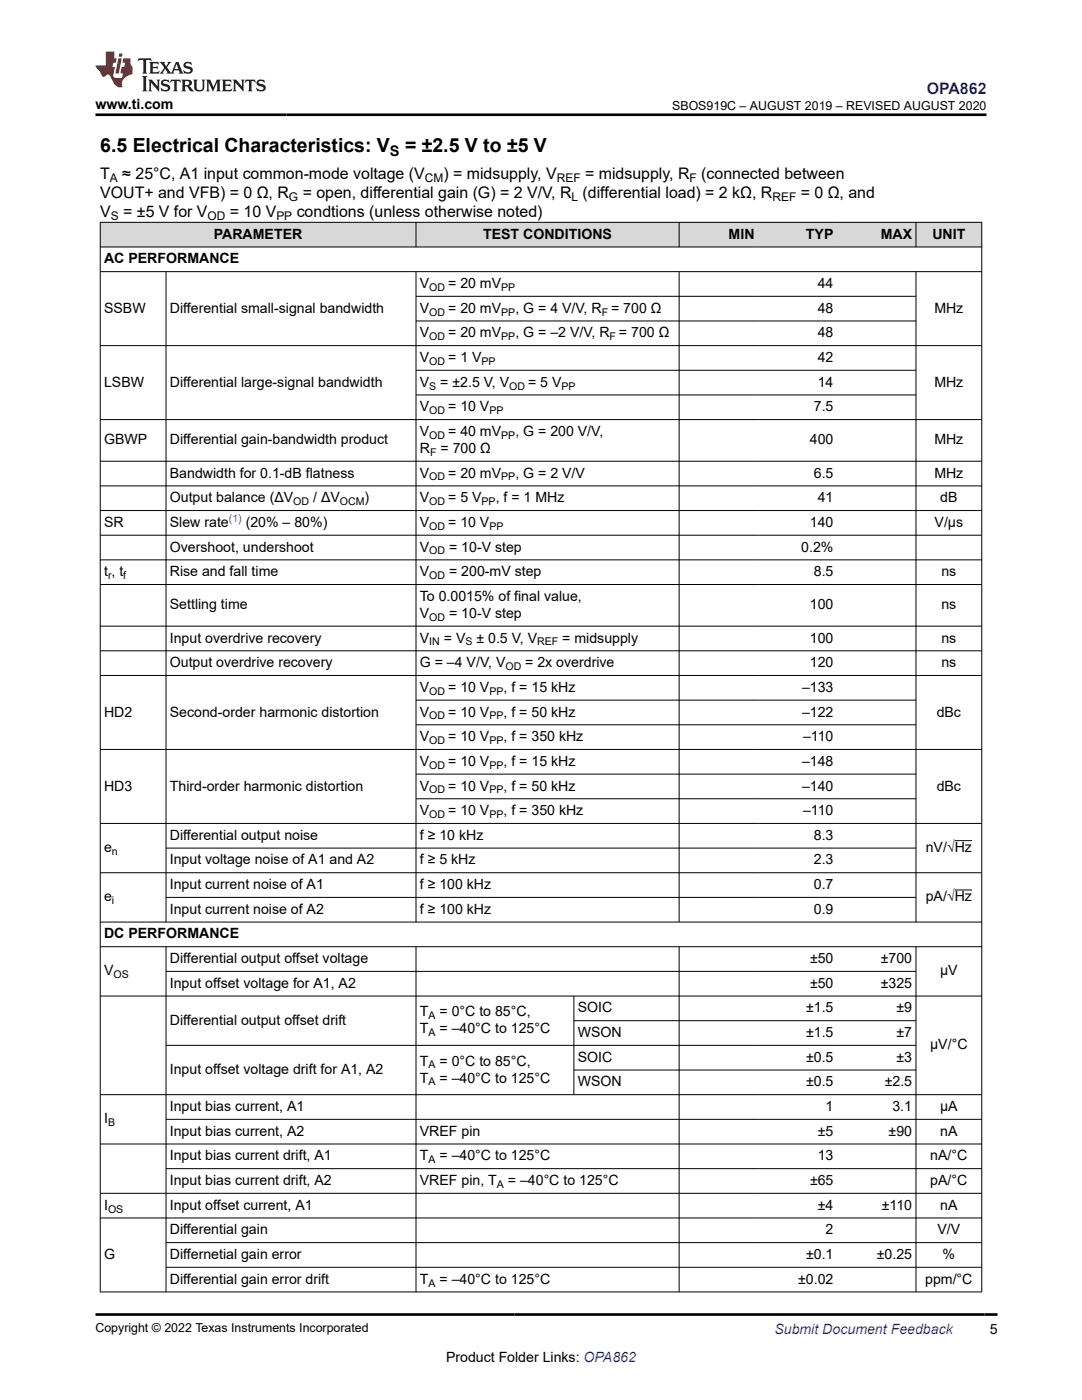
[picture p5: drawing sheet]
<svg xmlns="http://www.w3.org/2000/svg" width="216mm" height="279mm" viewBox="0 0 216 279" stroke-linecap="round" stroke-linejoin="round" font-family="sans-serif">
<defs><g id="words">
<g font-size="3.9">
<text x="20" y="30.3">6.5 Electrical Characteristics: V</text>
<text x="80.8" y="30.3">= ±2.5 V to ±5 V</text>
</g>
<text font-size="3.2" fill="#00f" x="184.9" y="18.7">OPA862</text>
<g font-size="3.2">
<text x="20" y="35.7">T</text>
<text x="24.4" y="35.7">≈ 25°C, A1 input common-mode voltage (V</text>
<text x="88.5" y="35.7">) = midsupply, V</text>
<text x="116.7" y="35.7">= midsupply, R</text>
<text x="139.9" y="35.7">(connected between</text>
<text x="20" y="39.5">VOUT+ and VFB) = 0 Ω, R</text>
<text x="60.4" y="39.5">= open, differential gain (G) = 2 V/V, R (differential load) = 2 kΩ, R</text>
<text x="159.8" y="39.5">= 0 Ω, and</text>
<text x="20" y="43.3">V</text>
<text x="24.6" y="43.3">= ±5 V for V</text>
<text x="45.9" y="43.3">= 10 V</text>
<text x="59.2" y="43.3">condtions (unless otherwise noted)</text>
</g>
<text font-size="2.9" x="77.8" y="31">S</text>
<g font-size="2.8">
<text x="19" y="21.8">www.ti.com</text>
<text x="42.7" y="47.6">PARAMETER</text>
<text x="96.4" y="47.6">TEST CONDITIONS</text>
<text x="145.4" y="47.6">MIN</text>
<text x="160.8" y="47.6">TYP</text>
<text x="175.7" y="47.6">MAX</text>
<text x="186" y="47.6">UNIT</text>
<text x="20.8" y="52.6">AC PERFORMANCE</text>
<text x="83.8" y="57.5">V</text>
<text x="89.4" y="57.5">= 20 mV</text>
<text x="163.2" y="57.5">44</text>
<text x="20.8" y="62.4">SSBW</text>
<text x="33.9" y="62.4">Differential small-signal bandwidth</text>
<text x="83.8" y="62.4">V</text>
<text x="89.4" y="62.4">= 20 mV</text>
<text x="102.8" y="62.4">, G = 4 V/V, R = 700 Ω</text>
<text x="163.2" y="62.4">48</text>
<text x="186.4" y="62.4">MHz</text>
<text x="83.8" y="67.3">V</text>
<text x="89.4" y="67.3">= 20 mV</text>
<text x="102.8" y="67.3">, G = –2 V/V, R = 700 Ω</text>
<text x="163.2" y="67.3">48</text>
<text x="20.8" y="77.2">LSBW</text>
<text x="33.9" y="77.2">Differential large-signal bandwidth</text>
<text x="83.8" y="72.3">V</text>
<text x="83.8" y="77.2">V</text>
<text x="87.9" y="77.2">= ±2.5 V, V</text>
<text x="89.4" y="72.3">= 1 V</text>
<text x="105.4" y="77.2">= 5 V</text>
<text x="163.2" y="72.3">42</text>
<text x="163.2" y="77.2">14</text>
<text x="186.4" y="77.2">MHz</text>
<text x="83.8" y="82.1">V</text>
<text x="89.4" y="82.1">= 10 V</text>
<text x="162.4" y="82.1">7.5</text>
<text x="20.8" y="88.7">GBWP</text>
<text x="33.9" y="88.7">Differential gain-bandwidth product</text>
<text x="83.8" y="87">V</text>
<text x="89.4" y="87">= 40 mV</text>
<text x="102.8" y="87">, G = 200 V/V,</text>
<text x="161.6" y="88.7">400</text>
<text x="186.4" y="88.7">MHz</text>
<text x="33.9" y="95.3">Bandwidth for 0.1-dB flatness</text>
<text x="83.8" y="90.4">R</text>
<text x="83.8" y="95.3">V</text>
<text x="87.9" y="90.4">= 700 Ω</text>
<text x="89.4" y="95.3">= 20 mV</text>
<text x="102.8" y="95.3">, G = 2 V/V</text>
<text x="162.4" y="95.3">6.5</text>
<text x="186.4" y="95.3">MHz</text>
<text x="33.9" y="100.2">Output balance (ΔV</text>
<text x="62.5" y="100.2">/ ΔV</text>
<text x="72.8" y="100.2">)</text>
<text x="83.8" y="100.2">V</text>
<text x="89.4" y="100.2">= 5 V</text>
<text x="98.9" y="100.2">, f = 1 MHz</text>
<text x="163.2" y="100.2">41</text>
<text x="187.6" y="100.2">dB</text>
<text x="20.8" y="105.2">SR</text>
<text x="33.9" y="105.2">Slew rate</text>
<text x="49" y="105.2">(20% – 80%)</text>
<text x="83.8" y="105.2">V</text>
<text x="89.4" y="105.2">= 10 V</text>
<text x="161.6" y="105.2">140</text>
<text x="186.5" y="105.2">V/µs</text>
<text x="33.9" y="110.1">Overshoot, undershoot</text>
<text x="83.8" y="110.1">V</text>
<text x="89.6" y="110.1">= 10-V step</text>
<text x="159.9" y="110.1">0.2%</text>
<text x="20.8" y="115">t , t</text>
<text x="33.9" y="115">Rise and fall time</text>
<text x="83.8" y="115">V</text>
<text x="83.8" y="119.9">To 0.0015% of final value,</text>
<text x="89.6" y="115">= 200-mV step</text>
<text x="162.4" y="115">8.5</text>
<text x="187.8" y="115">ns</text>
<text x="33.9" y="121.6">Settling time</text>
<text x="83.8" y="123.3">V</text>
<text x="89.6" y="123.3">= 10-V step</text>
<text x="161.6" y="121.6">100</text>
<text x="187.8" y="121.6">ns</text>
<text x="33.9" y="128.2">Input overdrive recovery</text>
<text x="83.8" y="128.2">V</text>
<text x="88.6" y="128.2">= V</text>
<text x="95.1" y="128.2">± 0.5 V, V</text>
<text x="112.2" y="128.2">= midsupply</text>
<text x="161.6" y="128.2">100</text>
<text x="187.8" y="128.2">ns</text>
<text x="33.9" y="133.2">Output overdrive recovery</text>
<text x="83.8" y="133.2">G = –4 V/V, V</text>
<text x="104.8" y="133.2">= 2x overdrive</text>
<text x="161.6" y="133.2">120</text>
<text x="187.8" y="133.2">ns</text>
<text x="20.8" y="143">HD2</text>
<text x="33.9" y="143">Second-order harmonic distortion</text>
<text x="83.8" y="138.1">V</text>
<text x="83.8" y="143">V</text>
<text x="89.4" y="138.1">= 10 V</text>
<text x="89.4" y="143">= 10 V</text>
<text x="100.5" y="138.1">, f = 15 kHz</text>
<text x="100.5" y="143">, f = 50 kHz</text>
<text x="160" y="138.1">–133</text>
<text x="160" y="143">–122</text>
<text x="186.9" y="143">dBc</text>
<text x="83.8" y="147.9">V</text>
<text x="89.4" y="147.9">= 10 V</text>
<text x="100.5" y="147.9">, f = 350 kHz</text>
<text x="160.2" y="147.9">–110</text>
<text x="83.8" y="152.8">V</text>
<text x="89.4" y="152.8">= 10 V</text>
<text x="100.5" y="152.8">, f = 15 kHz</text>
<text x="160" y="152.8">–148</text>
<text x="20.8" y="157.8">HD3</text>
<text x="33.9" y="157.8">Third-order harmonic distortion</text>
<text x="83.8" y="157.8">V</text>
<text x="89.4" y="157.8">= 10 V</text>
<text x="100.5" y="157.8">, f = 50 kHz</text>
<text x="160" y="157.8">–140</text>
<text x="186.9" y="157.8">dBc</text>
<text x="33.9" y="167.6">Differential output noise</text>
<text x="83.8" y="162.7">V</text>
<text x="83.8" y="167.6">f ≥ 10 kHz</text>
<text x="89.4" y="162.7">= 10 V</text>
<text x="100.5" y="162.7">, f = 350 kHz</text>
<text x="160.2" y="162.7">–110</text>
<text x="162.4" y="167.6">8.3</text>
<text x="20.8" y="170.1">e</text>
<text x="33.9" y="172.5">Input voltage noise of A1 and A2</text>
<text x="83.8" y="172.5">f ≥ 5 kHz</text>
<text x="162.4" y="172.5">2.3</text>
<text x="184.7" y="170.1">nV/√Hz</text>
<text x="20.8" y="179.9">e</text>
<text x="33.9" y="177.4">Input current noise of A1</text>
<text x="83.8" y="177.4">f ≥ 100 kHz</text>
<text x="162.4" y="177.4">0.7</text>
<text x="184.7" y="179.9">pA/√Hz</text>
<text x="33.9" y="182.4">Input current noise of A2</text>
<text x="83.8" y="182.4">f ≥ 100 kHz</text>
<text x="162.4" y="182.4">0.9</text>
<text x="20.8" y="187.3">DC PERFORMANCE</text>
<text x="20.8" y="194.7">V</text>
<text x="33.9" y="192.2">Differential output offset voltage</text>
<text x="33.9" y="197.1">Input offset voltage for A1, A2</text>
<text x="161.6" y="192.2">±50</text>
<text x="161.6" y="197.1">±50</text>
<text x="175.7" y="192.2">±700</text>
<text x="175.7" y="197.1">±325</text>
<text x="187.6" y="194.7">µV</text>
<text x="83.8" y="202.8">T</text>
<text x="87.7" y="202.8">= 0°C to 85°C,</text>
<text x="115.3" y="202.1">SOIC</text>
<text x="160.8" y="202.1">±1.5</text>
<text x="178.9" y="202.1">±9</text>
<text x="33.9" y="204.5">Differential output offset drift</text>
<text x="83.8" y="206.2">T</text>
<text x="87.7" y="206.2">= –40°C to 125°C</text>
<text x="115.3" y="207">WSON</text>
<text x="160.8" y="207">±1.5</text>
<text x="178.9" y="207">±7</text>
<text x="185.6" y="209.4">µV/°C</text>
<text x="33.9" y="214.4">Input offset voltage drift for A1, A2</text>
<text x="83.8" y="212.7">T</text>
<text x="87.7" y="212.7">= 0°C to 85°C,</text>
<text x="115.3" y="211.9">SOIC</text>
<text x="160.8" y="211.9">±0.5</text>
<text x="178.9" y="211.9">±3</text>
<text x="33.9" y="221.7">Input bias current, A1</text>
<text x="83.8" y="216.1">T</text>
<text x="87.7" y="216.1">= –40°C to 125°C</text>
<text x="115.3" y="216.8">WSON</text>
<text x="160.8" y="216.8">±0.5</text>
<text x="164.7" y="221.7">1</text>
<text x="176.5" y="216.8">±2.5</text>
<text x="178.1" y="221.7">3.1</text>
<text x="187.6" y="221.7">µA</text>
<text x="20.8" y="224.2">I</text>
<text x="33.9" y="226.7">Input bias current, A2</text>
<text x="83.8" y="226.7">VREF pin</text>
<text x="163.2" y="226.7">±5</text>
<text x="177.3" y="226.7">±90</text>
<text x="187.6" y="226.7">nA</text>
<text x="33.9" y="231.6">Input bias current drift, A1</text>
<text x="83.8" y="231.6">T</text>
<text x="87.7" y="231.6">= –40°C to 125°C</text>
<text x="163.2" y="231.6">13</text>
<text x="185.6" y="231.6">nA/°C</text>
<text x="33.9" y="236.5">Input bias current drift, A2</text>
<text x="83.8" y="236.5">VREF pin, T</text>
<text x="101.3" y="236.5">= –40°C to 125°C</text>
<text x="161.6" y="236.5">±65</text>
<text x="185.6" y="236.5">pA/°C</text>
<text x="20.8" y="241.4">I</text>
<text x="33.9" y="241.4">Input offset current, A1</text>
<text x="163.2" y="241.4">±4</text>
<text x="176" y="241.4">±110</text>
<text x="187.6" y="241.4">nA</text>
<text x="20.8" y="251.3">G</text>
<text x="33.9" y="246.3">Differential gain</text>
<text x="33.9" y="251.3">Differnetial gain error</text>
<text x="160.8" y="251.3">±0.1</text>
<text x="164.7" y="246.3">2</text>
<text x="175" y="251.3">±0.25</text>
<text x="187.1" y="246.3">V/V</text>
<text x="188.1" y="251.3">%</text>
<text x="33.9" y="256.2">Differential gain error drift</text>
<text x="83.8" y="256.2">T</text>
<text x="87.7" y="256.2">= –40°C to 125°C</text>
<text x="159.3" y="256.2">±0.02</text>
<text x="184.6" y="256.2">ppm/°C</text>
<text x="197.5" y="266.1">5</text>
<text x="89" y="271.7">Product Folder Links: OPA862</text>
</g>
<text font-size="2.8" fill="#00f" x="154.5" y="266.2">Submit Document Feedback</text>
<g font-size="2.5">
<text x="134.1" y="21.9">SBOS919C – AUGUST 2019 – REVISED AUGUST 2020</text>
<text x="19" y="265.9">Copyright © 2022 Texas Instruments Incorporated</text>
</g>
<g font-size="2.4">
<text x="21.9" y="36.3">A</text>
<text x="57.7" y="40.1">G</text>
<text x="84.8" y="36.3">CM</text>
<text x="111.1" y="36.3">REF</text>
<text x="114.1" y="40.1">L</text>
<text x="137.6" y="36.3">F</text>
<text x="154.1" y="40.1">REF</text>
<text x="22.1" y="44">S</text>
<text x="41.4" y="44">OD</text>
<text x="55.1" y="44">PP</text>
</g>
<g font-size="2.1">
<text x="85.7" y="58.1">OD</text>
<text x="100" y="58.1">PP</text>
<text x="85.7" y="63">OD</text>
<text x="100" y="63">PP</text>
<text x="120.1" y="63">F</text>
<text x="85.7" y="67.9">OD</text>
<text x="100" y="67.9">PP</text>
<text x="121.6" y="67.9">F</text>
<text x="85.7" y="72.8">OD</text>
<text x="85.7" y="77.7">S</text>
<text x="96.1" y="72.8">PP</text>
<text x="101.6" y="77.7">OD</text>
<text x="112" y="77.7">PP</text>
<text x="85.7" y="82.7">OD</text>
<text x="97.7" y="82.7">PP</text>
<text x="85.7" y="87.6">OD</text>
<text x="100" y="87.6">PP</text>
<text x="85.7" y="95.9">OD</text>
<text x="85.8" y="91">F</text>
<text x="100" y="95.9">PP</text>
<text x="58.5" y="100.8">OD</text>
<text x="67.8" y="100.8">OCM</text>
<text x="85.7" y="100.8">OD</text>
<text x="96.1" y="100.8">PP</text>
<text x="85.7" y="105.7">OD</text>
<text x="97.7" y="105.7">PP</text>
<text x="85.7" y="110.7">OD</text>
<text x="21.6" y="115.6">r</text>
<text x="24.6" y="115.6">f</text>
<text x="85.7" y="115.6">OD</text>
<text x="85.7" y="123.9">OD</text>
<text x="85.7" y="128.8">IN</text>
<text x="92.9" y="128.8">S</text>
<text x="107.2" y="128.8">REF</text>
<text x="100.9" y="133.7">OD</text>
<text x="85.7" y="138.6">OD</text>
<text x="85.7" y="143.6">OD</text>
<text x="97.7" y="138.6">PP</text>
<text x="97.7" y="143.6">PP</text>
<text x="85.7" y="148.5">OD</text>
<text x="97.7" y="148.5">PP</text>
<text x="85.7" y="153.4">OD</text>
<text x="97.7" y="153.4">PP</text>
<text x="85.7" y="158.3">OD</text>
<text x="97.7" y="158.3">PP</text>
<text x="85.7" y="163.2">OD</text>
<text x="97.7" y="163.2">PP</text>
<text x="22.3" y="170.6">n</text>
<text x="22.3" y="180.5">i</text>
<text x="22.6" y="195.2">OS</text>
<text x="85.5" y="203.4">A</text>
<text x="85.5" y="206.8">A</text>
<text x="85.5" y="213.2">A</text>
<text x="85.5" y="216.6">A</text>
<text x="21.6" y="224.8">B</text>
<text x="85.5" y="232.1">A</text>
<text x="99.1" y="237.1">A</text>
<text x="21.6" y="242">OS</text>
<text x="85.5" y="256.8">A</text>
</g>
<text font-size="2.1" fill="#00f" x="45.7" y="104.2">(1)</text>
</g></defs>
<g fill="#d8d8d8">
<path d="M20 44.4h175.9v4.9h-175.9z" fill-rule="evenodd"/>
<path d="M20.1 44.4h62.8v4.8h-62.8z" fill-rule="evenodd"/>
<path d="M83.1 44.4h52.4v4.8h-52.4z" fill-rule="evenodd"/>
<path d="M135.6 44.4h15.7v4.8h-15.7z" fill-rule="evenodd"/>
<path d="M151.3 44.4h15.7v4.8h-15.7z" fill-rule="evenodd"/>
<path d="M167 44.4h15.7v4.8h-15.7z" fill-rule="evenodd"/>
<path d="M182.8 44.4h13v4.8h-13z" fill-rule="evenodd"/>
</g>
<g fill="none" stroke="#000" stroke-width=".2">
<path d="M19.9 44.4h176.1M19.9 49.3h176.1M19.9 54.2h176.1M20 44.3v213.6M33.1 54.2v129.9M83 44.3v5.1M83 54.2v129.9M83 59.1h99.8M135.5 44.3v5.1M135.5 54.2v129.9M182.8 44.3v5.1M182.8 54.2v129.9"/>
<path d="M195.9 44.3v213.6M19.9 69h176.1M83 64.1h99.8M83 73.9h99.8M83 78.8h99.8M19.9 83.7h176.1M19.9 92h176.1M19.9 97h176.1M19.9 101.9h176.1M19.9 106.8h176.1M19.9 111.7h176.1M19.9 116.7h176.1"/>
<path d="M19.9 125h176.1M19.9 129.9h176.1M19.9 134.8h176.1M83 139.7h99.8M19.9 149.6h176.1M83 144.6h99.8M83 154.5h99.8M83 159.4h99.8M19.9 164.3h176.1M19.9 174.2h176.1M33.1 169.3h149.7M33.1 179.1h149.7"/>
<path d="M190.5 167.8h3.5M190.5 177.6h3.5M19.9 184h176.1M19.9 188.9h176.1M19.9 198.8h176.1M33.1 188.9v69M33.1 193.9h149.7M83 188.9v69M114.5 198.8v19.7M135.5 188.9v69M182.8 188.9v69M19.9 218.5h176.1"/>
<path d="M114.5 203.7h68.3M114.5 213.5h68.3M182.8 208.6h-149.7M19.9 238.2h176.1M33.1 223.4h162.9M33.1 233.2h162.9M196 228.3h-176.1M19.9 243.1h176.1M33.1 248h162.9M33.1 252.9h162.9M196 257.8h-176.1"/>
</g>
<path d="M27.7 11.6l-.2 .6 .5-.2h.6v.1v2.2l-.2 .4h1l-.2-.4v-2.2v-.1h.5l.5 .2-.1-.6zM29.8 12.4l.2 .3v1.6l-.2 .4h1.9l.1-.6a1.08 1.08 0 0 1-1.3 .2v-.7h.6l.4 .2v-.7l-.4 .2h-.6v-.5l.2-.2a1 1 0 0 1 1 .3l-.1-.5zM31.8 12.4l1 1.1-1 1.2h.9l-.2-.2 .4-.8 .5 .8-.2 .2h1.6l-.2-.2 .1-.5h1l.1 .5-.1 .2h.9l-.2-.4-.8-1.9h-.5l-1 2.1-.8-1.1 .9-1h-.8l.2 .2-.5 .6-.3-.6 .1-.2zM35.2 12.8l.4 1h-.8zM36.8 12.5a.65 .65 0 0 0-.2 .7 .65 .65 0 0 0 .6 .5l.7 .1 .1 .3a.79 .79 0 0 1-.7 .4 .79 .79 0 0 1-.7-.5l.1 .7 .2-.1a.93 .93 0 0 0 1.1 0 .93 .93 0 0 0 .4-.9 1.46 1.46 0 0 0-1.2-.6l-.1-.3a1.09 1.09 0 0 1 1.2 .2l-.2-.6-.1 .1-.6-.2zM28.4 15.2l.2 .4v2.2l-.2 .4h1l-.2-.4v-2.2l.2-.4zM29.6 15.9l.2 .4v1.5l-.2 .4h.8l-.3-.4v-1.3l1.7 1.8v-2l.2-.4h-.8l.2 .2 .1 1.1-1.2-1.3zM32.3 16a.65 .65 0 0 0-.2 .8 .65 .65 0 0 0 .7 .4l.6 .2 .1 .2a.79 .79 0 0 1-.7 .4 .79 .79 0 0 1-.7-.5l.1 .7 .2-.1a.93 .93 0 0 0 1.1 .1 .93 .93 0 0 0 .4-1 1.46 1.46 0 0 0-1.2-.5l-.1-.4a1.09 1.09 0 0 1 1.2 .2l-.2-.6-.1 .1-.6-.1zM34.1 15.9l-.1 .6a.63 .63 0 0 1 .7-.3l.1 1.6-.3 .4h1l-.2-.4v-1.6a.66 .66 0 0 1 .8 .3l-.1-.6zM36.2 15.9l.2 .4v1.5l-.2 .4h.9l-.2-.2v-.7h.5l.1 .2a.79 .79 0 0 0 1.2 .6l-1-.9a.61 .61 0 0 0 .6-.6 .61 .61 0 0 0-.5-.7zM36.9 16.2h.2a.47 .47 0 0 1 .5 .1 .47 .47 0 0 1 .1 .5l-.2 .1-.6 .1zM38.5 15.9l.2 .2a2.27 2.27 0 0 0 .4 2 1.04 1.04 0 0 0 1.7-.7v-1.3l.2-.2h-.8l.2 .4v1.1a.6 .6 0 0 1-.6 .6 .6 .6 0 0 1-.6-.6v-1.1l.3-.4zM41.1 15.9l.2 .4v1.5l-.2 .4h.7l-.2-.4v-1.4l.9 1.9 .8-1.9v1.4l-.2 .4h1l-.3-.4v-1.5l.3-.4h-.8l-.7 1.5-.7-1.5zM44.3 15.9l.2 .4v1.5l-.2 .4h1.9l.1-.6a1.09 1.09 0 0 1-1.3 .2v-.7h.6l.4 .2v-.6l-.4 .2h-.6v-.6l.2-.1a1.01 1.01 0 0 1 1 .3l-.1-.6zM46.4 15.9l.3 .4v1.5l-.3 .4h.8l-.2-.4v-1.3l1.6 1.8v-2l.2-.4h-.7l.2 .2v1.1l-1.2-1.3zM49 15.9l-.1 .6a.63 .63 0 0 1 .8-.3v1.6l-.3 .4h1l-.2-.4v-1.6a.66 .66 0 0 1 .8 .3l-.1-.6zM51.4 16a.65 .65 0 0 0-.2 .8 .65 .65 0 0 0 .6 .4l.6 .2 .2 .2a.79 .79 0 0 1-.8 .4 .79 .79 0 0 1-.6-.5l.1 .7 .2-.1a.93 .93 0 0 0 1 .1 .93 .93 0 0 0 .5-1 1.46 1.46 0 0 0-1.3-.5l-.1-.4a1.09 1.09 0 0 1 1.3 .2l-.2-.6-.2 .1-.5-.1z" fill="#231f20"/>
<path d="M21.1 10.3v2.7h-2.1l.1 .4 .9 1a.95 .95 0 0 0 .9 .9 .59 .59 0 0 1 .6-.4 .59 .59 0 0 1 .5 .3l.4 .8a1.59 1.59 0 0 0 2.1 1.4 1.61 1.61 0 0 1 1-2.3l1-.3-.1-1.5a1.59 1.59 0 0 1-.4-1.7h-1.4l-.2 .9h.5l-.1 .9h-.5l-.2 .9v.3l.4 .1-.2 .9h-.6a.73 .73 0 0 1-1.1-.7l.3-1.5h-.5l.2-.9h.5l.2-.9h-.5v-1.3zM23.6 11.6l-.6 3.1h.7l.6-3.1zM23.8 10.7l-.1 .6h.7l.1-.6z" fill="#ed1c24"/>
<path d="M19 22.9h177.8M19 262.3h180" fill="none" stroke="#000" stroke-width=".53"/>
<use href="#words"/>
</svg>
